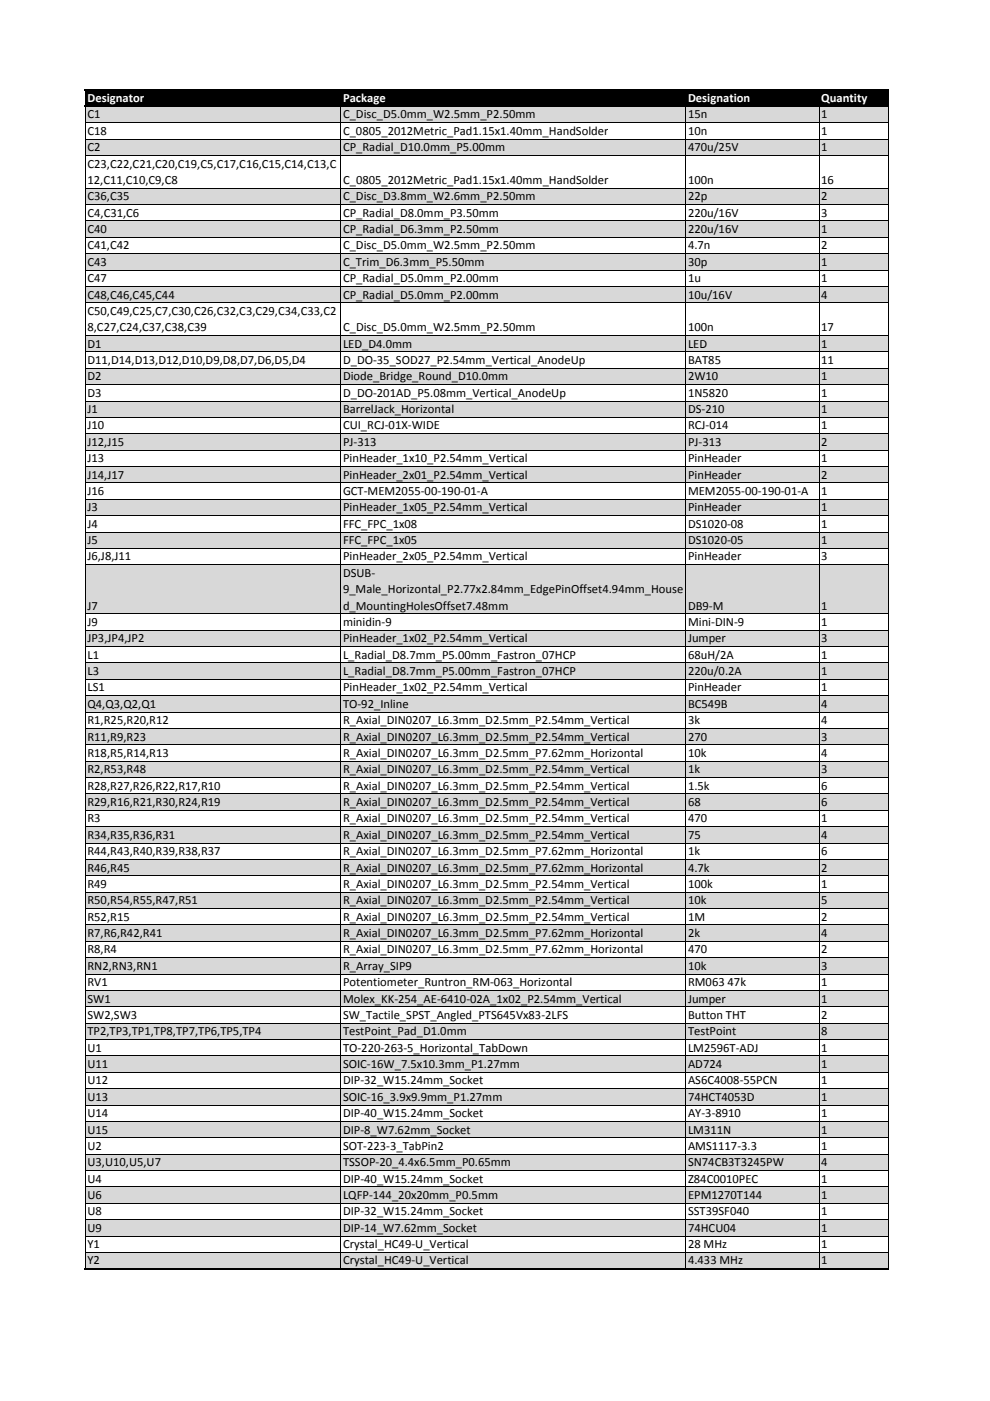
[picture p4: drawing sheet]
<svg xmlns="http://www.w3.org/2000/svg" width="210mm" height="297mm" viewBox="0 0 210 297" stroke-linecap="round" stroke-linejoin="round" font-family="sans-serif">
<defs><g id="words">
<g font-size="2.7" fill="#fff">
<text x="18.5" y="21.6">Designator</text>
<text x="72.7" y="21.6">Package</text>
<text x="145.9" y="21.6">Designation</text>
<text x="174.1" y="21.6">Quantity</text>
</g>
<g font-size="2.7">
<text x="18.5" y="25.1">C1</text>
<text x="18.5" y="28.6">C18</text>
<text x="72.7" y="25.1">C_Disc_D5.0mm_W2.5mm_P2.50mm</text>
<text x="72.7" y="28.6">C_0805_2012Metric_Pad1.15x1.40mm_HandSolder</text>
<text x="145.9" y="25.1">15n</text>
<text x="145.9" y="28.6">10n</text>
<text x="174.1" y="25.1">1</text>
<text x="174.1" y="28.6">1</text>
<text x="18.5" y="32">C2</text>
<text x="18.5" y="35.5">C23,C22,C21,C20,C19,C5,C17,C16,C15,C14,C13,C</text>
<text x="72.7" y="32">CP_Radial_D10.0mm_P5.00mm</text>
<text x="145.9" y="32">470u/25V</text>
<text x="174.1" y="32">1</text>
<text x="18.5" y="39">12,C11,C10,C9,C8</text>
<text x="72.7" y="39">C_0805_2012Metric_Pad1.15x1.40mm_HandSolder</text>
<text x="145.9" y="39">100n</text>
<text x="174.1" y="39">16</text>
<text x="18.5" y="42.5">C36,C35</text>
<text x="18.5" y="45.9">C4,C31,C6</text>
<text x="72.7" y="42.5">C_Disc_D3.8mm_W2.6mm_P2.50mm</text>
<text x="72.7" y="45.9">CP_Radial_D8.0mm_P3.50mm</text>
<text x="145.9" y="42.5">22p</text>
<text x="145.9" y="45.9">220u/16V</text>
<text x="174.1" y="42.5">2</text>
<text x="174.1" y="45.9">3</text>
<text x="18.5" y="49.4">C40</text>
<text x="18.5" y="52.9">C41,C42</text>
<text x="72.7" y="49.4">CP_Radial_D6.3mm_P2.50mm</text>
<text x="72.7" y="52.9">C_Disc_D5.0mm_W2.5mm_P2.50mm</text>
<text x="145.9" y="49.4">220u/16V</text>
<text x="145.9" y="52.9">4.7n</text>
<text x="174.1" y="49.4">1</text>
<text x="174.1" y="52.9">2</text>
<text x="18.5" y="56.3">C43</text>
<text x="18.5" y="59.8">C47</text>
<text x="72.7" y="56.3">C_Trim_D6.3mm_P5.50mm</text>
<text x="72.7" y="59.8">CP_Radial_D5.0mm_P2.00mm</text>
<text x="145.9" y="56.3">30p</text>
<text x="145.9" y="59.8">1u</text>
<text x="174.1" y="56.3">1</text>
<text x="174.1" y="59.8">1</text>
<text x="18.5" y="63.3">C48,C46,C45,C44</text>
<text x="72.7" y="63.3">CP_Radial_D5.0mm_P2.00mm</text>
<text x="145.9" y="63.3">10u/16V</text>
<text x="174.1" y="63.3">4</text>
<text x="18.5" y="66.8">C50,C49,C25,C7,C30,C26,C32,C3,C29,C34,C33,C2</text>
<text x="18.5" y="70.2">8,C27,C24,C37,C38,C39</text>
<text x="72.7" y="70.2">C_Disc_D5.0mm_W2.5mm_P2.50mm</text>
<text x="145.9" y="70.2">100n</text>
<text x="174.1" y="70.2">17</text>
<text x="18.5" y="73.7">D1</text>
<text x="18.5" y="77.2">D11,D14,D13,D12,D10,D9,D8,D7,D6,D5,D4</text>
<text x="72.7" y="73.7">LED_D4.0mm</text>
<text x="72.7" y="77.2">D_DO-35_SOD27_P2.54mm_Vertical_AnodeUp</text>
<text x="145.9" y="73.7">LED</text>
<text x="145.9" y="77.2">BAT85</text>
<text x="174.1" y="73.7">1</text>
<text x="174.1" y="77.2">11</text>
<text x="18.5" y="80.6">D2</text>
<text x="72.7" y="80.6">Diode_Bridge_Round_D10.0mm</text>
<text x="145.9" y="80.6">2W10</text>
<text x="174.1" y="80.6">1</text>
<text x="18.5" y="84.1">D3</text>
<text x="18.5" y="87.6">J1</text>
<text x="72.7" y="84.1">D_DO-201AD_P5.08mm_Vertical_AnodeUp</text>
<text x="72.7" y="87.6">BarrelJack_Horizontal</text>
<text x="145.9" y="84.1">1N5820</text>
<text x="145.9" y="87.6">DS-210</text>
<text x="174.1" y="84.1">1</text>
<text x="174.1" y="87.6">1</text>
<text x="18.5" y="91.1">J10</text>
<text x="18.5" y="94.5">J12,J15</text>
<text x="72.7" y="91.1">CUI_RCJ-01X-WIDE</text>
<text x="72.7" y="94.5">PJ-313</text>
<text x="145.9" y="91.1">RCJ-014</text>
<text x="145.9" y="94.5">PJ-313</text>
<text x="174.1" y="91.1">1</text>
<text x="174.1" y="94.5">2</text>
<text x="18.5" y="98">J13</text>
<text x="18.5" y="101.5">J14,J17</text>
<text x="72.7" y="98">PinHeader_1x10_P2.54mm_Vertical</text>
<text x="72.7" y="101.5">PinHeader_2x01_P2.54mm_Vertical</text>
<text x="145.9" y="98">PinHeader</text>
<text x="145.9" y="101.5">PinHeader</text>
<text x="174.1" y="98">1</text>
<text x="174.1" y="101.5">2</text>
<text x="18.5" y="104.9">J16</text>
<text x="72.7" y="104.9">GCT-MEM2055-00-190-01-A</text>
<text x="145.9" y="104.9">MEM2055-00-190-01-A</text>
<text x="174.1" y="104.9">1</text>
<text x="18.5" y="108.4">J3</text>
<text x="18.5" y="111.9">J4</text>
<text x="72.7" y="108.4">PinHeader_1x05_P2.54mm_Vertical</text>
<text x="72.7" y="111.9">FFC_FPC_1x08</text>
<text x="145.9" y="108.4">PinHeader</text>
<text x="145.9" y="111.9">DS1020-08</text>
<text x="174.1" y="108.4">1</text>
<text x="174.1" y="111.9">1</text>
<text x="18.5" y="115.4">J5</text>
<text x="18.5" y="118.8">J6,J8,J11</text>
<text x="72.7" y="115.4">FFC_FPC_1x05</text>
<text x="72.7" y="118.8">PinHeader_2x05_P2.54mm_Vertical</text>
<text x="145.9" y="115.4">DS1020-05</text>
<text x="145.9" y="118.8">PinHeader</text>
<text x="174.1" y="115.4">1</text>
<text x="174.1" y="118.8">3</text>
<text x="72.7" y="122.3">DSUB-</text>
<text x="72.7" y="125.8">9_Male_Horizontal_P2.77x2.84mm_EdgePinOffset4.94mm_House</text>
<text x="18.5" y="129.2">J7</text>
<text x="72.7" y="129.2">d_MountingHolesOffset7.48mm</text>
<text x="145.9" y="129.2">DB9-M</text>
<text x="174.1" y="129.2">1</text>
<text x="18.5" y="132.7">J9</text>
<text x="18.5" y="136.2">JP3,JP4,JP2</text>
<text x="72.7" y="132.7">minidin-9</text>
<text x="72.7" y="136.2">PinHeader_1x02_P2.54mm_Vertical</text>
<text x="145.9" y="132.7">Mini-DIN-9</text>
<text x="145.9" y="136.2">Jumper</text>
<text x="174.1" y="132.7">1</text>
<text x="174.1" y="136.2">3</text>
<text x="18.5" y="139.7">L1</text>
<text x="18.5" y="143.1">L3</text>
<text x="72.7" y="139.7">L_Radial_D8.7mm_P5.00mm_Fastron_07HCP</text>
<text x="72.7" y="143.1">L_Radial_D8.7mm_P5.00mm_Fastron_07HCP</text>
<text x="145.9" y="139.7">68uH/2A</text>
<text x="145.9" y="143.1">220u/0.2A</text>
<text x="174.1" y="139.7">1</text>
<text x="174.1" y="143.1">1</text>
<text x="18.5" y="146.6">LS1</text>
<text x="72.7" y="146.6">PinHeader_1x02_P2.54mm_Vertical</text>
<text x="145.9" y="146.6">PinHeader</text>
<text x="174.1" y="146.6">1</text>
<text x="18.5" y="150.1">Q4,Q3,Q2,Q1</text>
<text x="18.5" y="153.5">R1,R25,R20,R12</text>
<text x="72.7" y="150.1">TO-92_Inline</text>
<text x="72.7" y="153.5">R_Axial_DIN0207_L6.3mm_D2.5mm_P2.54mm_Vertical</text>
<text x="145.9" y="150.1">BC549B</text>
<text x="145.9" y="153.5">3k</text>
<text x="174.1" y="150.1">4</text>
<text x="174.1" y="153.5">4</text>
<text x="18.5" y="157">R11,R9,R23</text>
<text x="18.5" y="160.5">R18,R5,R14,R13</text>
<text x="72.7" y="157">R_Axial_DIN0207_L6.3mm_D2.5mm_P2.54mm_Vertical</text>
<text x="72.7" y="160.5">R_Axial_DIN0207_L6.3mm_D2.5mm_P7.62mm_Horizontal</text>
<text x="145.9" y="157">270</text>
<text x="145.9" y="160.5">10k</text>
<text x="174.1" y="157">3</text>
<text x="174.1" y="160.5">4</text>
<text x="18.5" y="164">R2,R53,R48</text>
<text x="18.5" y="167.4">R28,R27,R26,R22,R17,R10</text>
<text x="72.7" y="164">R_Axial_DIN0207_L6.3mm_D2.5mm_P2.54mm_Vertical</text>
<text x="72.7" y="167.4">R_Axial_DIN0207_L6.3mm_D2.5mm_P2.54mm_Vertical</text>
<text x="145.9" y="164">1k</text>
<text x="145.9" y="167.4">1.5k</text>
<text x="174.1" y="164">3</text>
<text x="174.1" y="167.4">6</text>
<text x="18.5" y="170.9">R29,R16,R21,R30,R24,R19</text>
<text x="72.7" y="170.9">R_Axial_DIN0207_L6.3mm_D2.5mm_P2.54mm_Vertical</text>
<text x="145.9" y="170.9">68</text>
<text x="174.1" y="170.9">6</text>
<text x="18.5" y="174.4">R3</text>
<text x="18.5" y="177.8">R34,R35,R36,R31</text>
<text x="72.7" y="174.4">R_Axial_DIN0207_L6.3mm_D2.5mm_P2.54mm_Vertical</text>
<text x="72.7" y="177.8">R_Axial_DIN0207_L6.3mm_D2.5mm_P2.54mm_Vertical</text>
<text x="145.9" y="174.4">470</text>
<text x="145.9" y="177.8">75</text>
<text x="174.1" y="174.4">1</text>
<text x="174.1" y="177.8">4</text>
<text x="18.5" y="181.3">R44,R43,R40,R39,R38,R37</text>
<text x="18.5" y="184.8">R46,R45</text>
<text x="72.7" y="181.3">R_Axial_DIN0207_L6.3mm_D2.5mm_P7.62mm_Horizontal</text>
<text x="72.7" y="184.8">R_Axial_DIN0207_L6.3mm_D2.5mm_P7.62mm_Horizontal</text>
<text x="145.9" y="181.3">1k</text>
<text x="145.9" y="184.8">4.7k</text>
<text x="174.1" y="181.3">6</text>
<text x="174.1" y="184.8">2</text>
<text x="18.5" y="188.3">R49</text>
<text x="18.5" y="191.7">R50,R54,R55,R47,R51</text>
<text x="72.7" y="188.3">R_Axial_DIN0207_L6.3mm_D2.5mm_P2.54mm_Vertical</text>
<text x="72.7" y="191.7">R_Axial_DIN0207_L6.3mm_D2.5mm_P2.54mm_Vertical</text>
<text x="145.9" y="188.3">100k</text>
<text x="145.9" y="191.7">10k</text>
<text x="174.1" y="188.3">1</text>
<text x="174.1" y="191.7">5</text>
<text x="18.5" y="195.2">R52,R15</text>
<text x="72.7" y="195.2">R_Axial_DIN0207_L6.3mm_D2.5mm_P2.54mm_Vertical</text>
<text x="145.9" y="195.2">1M</text>
<text x="174.1" y="195.2">2</text>
<text x="18.5" y="198.7">R7,R6,R42,R41</text>
<text x="18.5" y="202.1">R8,R4</text>
<text x="72.7" y="198.7">R_Axial_DIN0207_L6.3mm_D2.5mm_P7.62mm_Horizontal</text>
<text x="72.7" y="202.1">R_Axial_DIN0207_L6.3mm_D2.5mm_P7.62mm_Horizontal</text>
<text x="145.9" y="198.7">2k</text>
<text x="145.9" y="202.1">470</text>
<text x="174.1" y="198.7">4</text>
<text x="174.1" y="202.1">2</text>
<text x="18.5" y="205.6">RN2,RN3,RN1</text>
<text x="18.5" y="209.1">RV1</text>
<text x="72.7" y="205.6">R_Array_SIP9</text>
<text x="72.7" y="209.1">Potentiometer_Runtron_RM-063_Horizontal</text>
<text x="145.9" y="205.6">10k</text>
<text x="145.9" y="209.1">RM063 47k</text>
<text x="174.1" y="205.6">3</text>
<text x="174.1" y="209.1">1</text>
<text x="18.5" y="212.6">SW1</text>
<text x="72.7" y="212.6">Molex_KK-254_AE-6410-02A_1x02_P2.54mm_Vertical</text>
<text x="145.9" y="212.6">Jumper</text>
<text x="174.1" y="212.6">1</text>
<text x="18.5" y="216">SW2,SW3</text>
<text x="18.5" y="219.5">TP2,TP3,TP1,TP8,TP7,TP6,TP5,TP4</text>
<text x="72.7" y="216">SW_Tactile_SPST_Angled_PTS645Vx83-2LFS</text>
<text x="72.7" y="219.5">TestPoint_Pad_D1.0mm</text>
<text x="145.9" y="216">Button THT</text>
<text x="145.9" y="219.5">TestPoint</text>
<text x="174.1" y="216">2</text>
<text x="174.1" y="219.5">8</text>
<text x="18.5" y="223">U1</text>
<text x="18.5" y="226.4">U11</text>
<text x="72.7" y="223">TO-220-263-5_Horizontal_TabDown</text>
<text x="72.7" y="226.4">SOIC-16W_7.5x10.3mm_P1.27mm</text>
<text x="145.9" y="223">LM2596T-ADJ</text>
<text x="145.9" y="226.4">AD724</text>
<text x="174.1" y="223">1</text>
<text x="174.1" y="226.4">1</text>
<text x="18.5" y="229.9">U12</text>
<text x="18.5" y="233.4">U13</text>
<text x="72.7" y="229.9">DIP-32_W15.24mm_Socket</text>
<text x="72.7" y="233.4">SOIC-16_3.9x9.9mm_P1.27mm</text>
<text x="145.9" y="229.9">AS6C4008-55PCN</text>
<text x="145.9" y="233.4">74HCT4053D</text>
<text x="174.1" y="229.9">1</text>
<text x="174.1" y="233.4">1</text>
<text x="18.5" y="236.9">U14</text>
<text x="72.7" y="236.9">DIP-40_W15.24mm_Socket</text>
<text x="145.9" y="236.9">AY-3-8910</text>
<text x="174.1" y="236.9">1</text>
<text x="18.5" y="240.3">U15</text>
<text x="18.5" y="243.8">U2</text>
<text x="72.7" y="240.3">DIP-8_W7.62mm_Socket</text>
<text x="72.7" y="243.8">SOT-223-3_TabPin2</text>
<text x="145.9" y="240.3">LM311N</text>
<text x="145.9" y="243.8">AMS1117-3.3</text>
<text x="174.1" y="240.3">1</text>
<text x="174.1" y="243.8">1</text>
<text x="18.5" y="247.3">U3,U10,U5,U7</text>
<text x="18.5" y="250.7">U4</text>
<text x="72.7" y="247.3">TSSOP-20_4.4x6.5mm_P0.65mm</text>
<text x="72.7" y="250.7">DIP-40_W15.24mm_Socket</text>
<text x="145.9" y="247.3">SN74CB3T3245PW</text>
<text x="145.9" y="250.7">Z84C0010PEC</text>
<text x="174.1" y="247.3">4</text>
<text x="174.1" y="250.7">1</text>
<text x="18.5" y="254.2">U6</text>
<text x="18.5" y="257.7">U8</text>
<text x="72.7" y="254.2">LQFP-144_20x20mm_P0.5mm</text>
<text x="72.7" y="257.7">DIP-32_W15.24mm_Socket</text>
<text x="145.9" y="254.2">EPM1270T144</text>
<text x="145.9" y="257.7">SST39SF040</text>
<text x="174.1" y="254.2">1</text>
<text x="174.1" y="257.7">1</text>
<text x="18.5" y="261.2">U9</text>
<text x="72.7" y="261.2">DIP-14_W7.62mm_Socket</text>
<text x="145.9" y="261.2">74HCU04</text>
<text x="174.1" y="261.2">1</text>
<text x="18.5" y="264.6">Y1</text>
<text x="18.5" y="268.1">Y2</text>
<text x="72.7" y="264.6">Crystal_HC49-U_Vertical</text>
<text x="72.7" y="268.1">Crystal_HC49-U_Vertical</text>
<text x="145.9" y="264.6">28 MHz</text>
<text x="145.9" y="268.1">4.433 MHz</text>
<text x="174.1" y="264.6">1</text>
<text x="174.1" y="268.1">1</text>
</g>
</g></defs>
<path d="M18.2 19.2h170.2v3.4h-170.2z" fill="#000"/>
<g fill="#d8d8d8">
<path d="M18.2 22.5h170.2v3.5h-170.2z"/>
<path d="M18.2 29.5h170.2v3.5h-170.2z"/>
<path d="M18.2 39.9h170.2v3.5h-170.2z"/>
<path d="M18.2 46.8h170.2v3.5h-170.2z"/>
<path d="M18.2 53.8h170.2v3.5h-170.2z"/>
<path d="M18.2 60.7h170.2v3.5h-170.2z"/>
<path d="M18.2 71.1h170.2v3.5h-170.2z"/>
<path d="M18.2 78.1h170.2v3.5h-170.2z"/>
<path d="M18.2 85h170.2v3.5h-170.2z"/>
<path d="M18.2 91.9h170.2v3.6h-170.2z"/>
<path d="M18.2 98.9h170.2v3.5h-170.2z"/>
<path d="M18.2 105.8h170.2v3.5h-170.2z"/>
<path d="M18.2 112.8h170.2v3.5h-170.2z"/>
<path d="M18.2 119.7h170.2v10.5h-170.2z"/>
<path d="M18.2 133.6h170.2v3.5h-170.2z"/>
<path d="M18.2 140.5h170.2v3.6h-170.2z"/>
<path d="M18.2 147.5h170.2v3.5h-170.2z"/>
<path d="M18.2 154.4h170.2v3.5h-170.2z"/>
<path d="M18.2 161.4h170.2v3.5h-170.2z"/>
<path d="M18.2 168.3h170.2v3.5h-170.2z"/>
<path d="M18.2 175.3h170.2v3.5h-170.2z"/>
<path d="M18.2 182.2h170.2v3.5h-170.2z"/>
<path d="M18.2 189.1h170.2v3.6h-170.2z"/>
<path d="M18.2 196.1h170.2v3.5h-170.2z"/>
<path d="M18.2 203h170.2v3.5h-170.2z"/>
<path d="M18.2 210h170.2v3.5h-170.2z"/>
<path d="M18.2 216.9h170.2v3.5h-170.2z"/>
<path d="M18.2 223.9h170.2v3.5h-170.2z"/>
<path d="M18.2 230.8h170.2v3.5h-170.2z"/>
<path d="M18.2 237.7h170.2v3.6h-170.2z"/>
<path d="M18.2 244.7h170.2v3.5h-170.2z"/>
<path d="M18.2 251.6h170.2v3.5h-170.2z"/>
<path d="M18.2 258.6h170.2v3.5h-170.2z"/>
<path d="M18.2 265.5h170.2v3.5h-170.2z"/>
</g>
<g fill="none" stroke="#000" stroke-width=".21">
<path d="M18.1 19.3v3M72.3 19.3v3M145.4 19.3v3M173.7 19.3v3M188.4 19.3v3M18.1 22.7v246.1M18.2 26h170.3M18.2 29.5h170.3M18.2 33h170.3M18.2 39.9h170.3M72.3 22.7v246.1M145.4 22.7v246.1"/>
<path d="M173.7 22.7v246.1M188.4 22.7v246.1M18.2 43.4h170.3M18.2 46.8h170.3M18.2 50.3h170.3M18.2 53.8h170.3M18.2 57.3h170.3M18.2 60.7h170.3M18.2 64.2h170.3M18.2 71.1h170.3M18.2 74.6h170.3M18.2 78.1h170.3"/>
<path d="M18.2 81.6h170.3M18.2 85h170.3M18.2 88.5h170.3M18.2 92h170.3M18.2 95.4h170.3M18.2 98.9h170.3M18.2 102.4h170.3M18.2 105.9h170.3M18.2 109.3h170.3M18.2 112.8h170.3M18.2 116.3h170.3M18.2 119.7h170.3"/>
<path d="M18.2 130.2h170.3M18.2 133.6h170.3M18.2 137.1h170.3M18.2 140.6h170.3M18.2 144h170.3M18.2 147.5h170.3M18.2 151h170.3M18.2 154.5h170.3M18.2 157.9h170.3M18.2 161.4h170.3M18.2 164.9h170.3M18.2 168.3h170.3"/>
<path d="M18.2 171.8h170.3M18.2 175.3h170.3M18.2 178.8h170.3M18.2 182.2h170.3M18.2 185.7h170.3M18.2 189.2h170.3M18.2 192.6h170.3M18.2 196.1h170.3M18.2 199.6h170.3M18.2 203.1h170.3M18.2 206.5h170.3M18.2 210h170.3"/>
<path d="M18.2 213.5h170.3M18.2 216.9h170.3M18.2 220.4h170.3M18.2 223.9h170.3M18.2 227.4h170.3M18.2 230.8h170.3M18.2 234.3h170.3M18.2 237.8h170.3M18.2 241.2h170.3M18.2 244.7h170.3M18.2 248.2h170.3M18.2 251.7h170.3"/>
<path d="M18.2 255.1h170.3M18.2 258.6h170.3M18.2 262.1h170.3M18.2 265.5h170.3"/>
</g>
<path d="M18 19h170.5M18 22.5h170.5M18 269h170.5" fill="none" stroke="#000" stroke-width=".42"/>
<use href="#words"/>
</svg>
